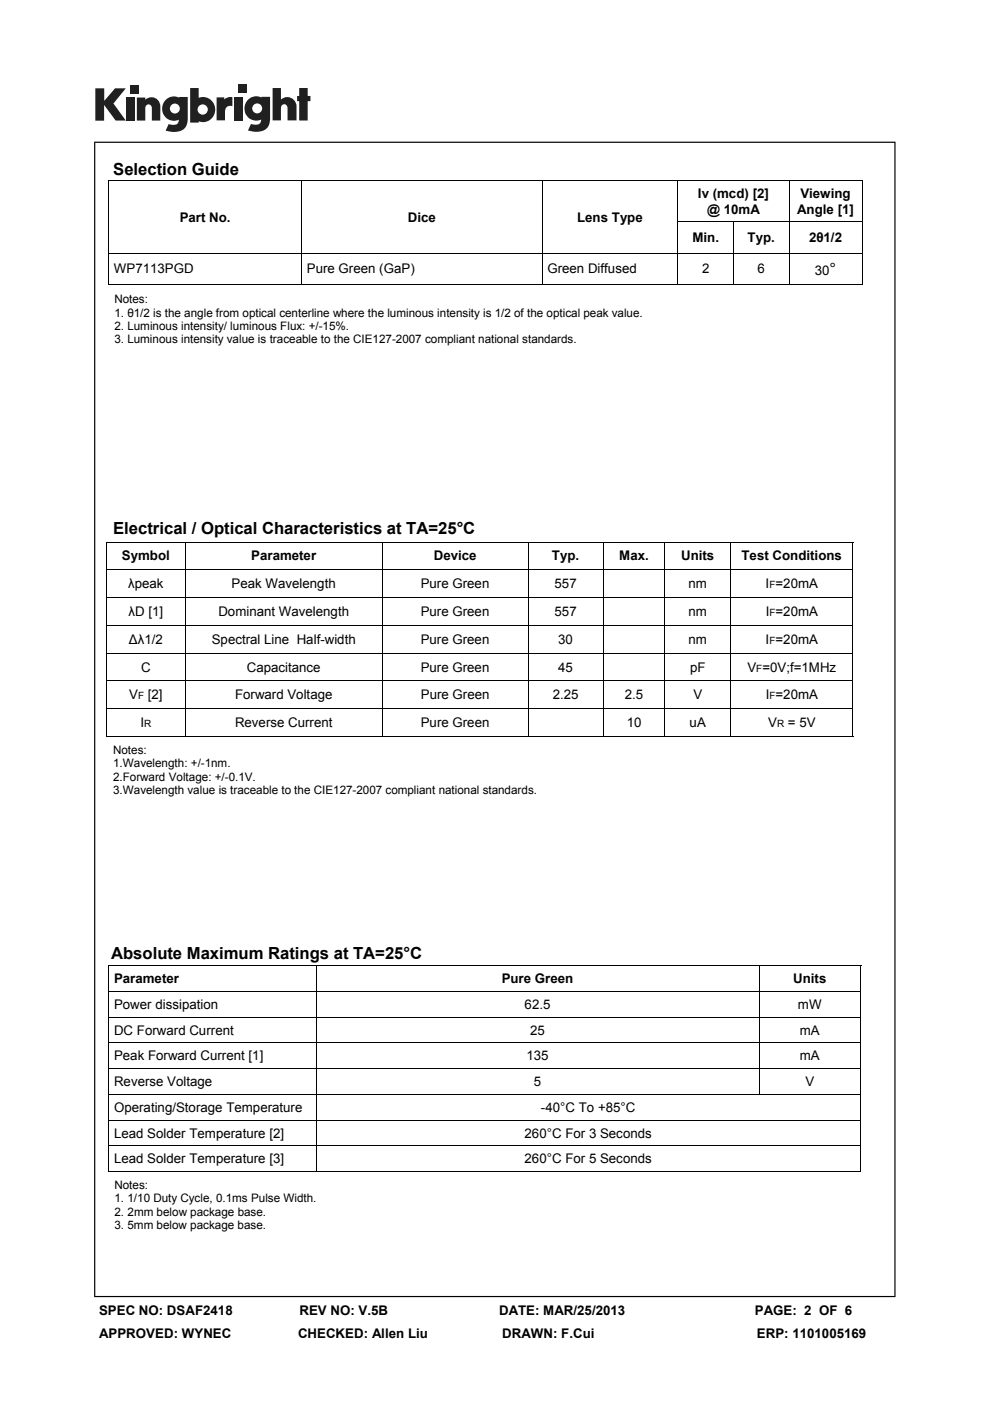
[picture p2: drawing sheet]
<svg xmlns="http://www.w3.org/2000/svg" width="210mm" height="297mm" viewBox="0 0 210 297" stroke-linecap="round" stroke-linejoin="round" font-family="sans-serif">
<defs><g id="words">
<g font-size="3.5">
<text x="24" y="37.1">Selection Guide</text>
<text x="176" y="58.2">°</text>
<text x="24" y="113.3">Electrical / Optical Characteristics at TA=25°C</text>
<text x="23.6" y="203.3">Absolute Maximum Ratings at TA=25°C</text>
</g>
<g font-size="2.8">
<text x="38.1" y="47">Part No.</text>
<text x="86.5" y="47">Dice</text>
<text x="122.4" y="47">Lens Type</text>
<text x="148" y="42.1">Iv (mcd) [2]</text>
<text x="150" y="45.3">@ 10mA</text>
<text x="169.1" y="45.3">Angle [1]</text>
<text x="169.8" y="42.1">Viewing</text>
<text x="146.9" y="51.4">Min.</text>
<text x="158.6" y="51.4">Typ.</text>
<text x="171.6" y="51.4">2θ1/2</text>
<text x="24.2" y="57.9">WP7113PGD</text>
<text x="65.1" y="57.9">Pure Green (GaP)</text>
<text x="116.1" y="57.9">Green Diffused</text>
<text x="148.9" y="57.9">2</text>
<text x="160.7" y="57.9">6</text>
<text x="172.8" y="58.2">30</text>
<text x="25.8" y="118.8">Symbol</text>
<text x="53.3" y="118.8">Parameter</text>
<text x="92" y="118.8">Device</text>
<text x="117.1" y="118.8">Typ.</text>
<text x="131.4" y="118.8">Max.</text>
<text x="144.5" y="118.8">Units</text>
<text x="157.3" y="118.8">Test Conditions</text>
<text x="27.2" y="124.7">λpeak</text>
<text x="49.1" y="124.7">Peak Wavelength</text>
<text x="89.2" y="124.7">Pure Green</text>
<text x="117.6" y="124.7">557</text>
<text x="146" y="124.7">nm</text>
<text x="162.4" y="124.7">I =20mA</text>
<text x="27.3" y="130.6">λD [1]</text>
<text x="46.3" y="130.6">Dominant Wavelength</text>
<text x="89.2" y="130.6">Pure Green</text>
<text x="117.6" y="130.6">557</text>
<text x="146" y="130.6">nm</text>
<text x="162.4" y="130.6">I =20mA</text>
<text x="27.3" y="136.5">Δλ1/2</text>
<text x="44.9" y="136.5">Spectral Line Half-width</text>
<text x="89.2" y="136.5">Pure Green</text>
<text x="118.4" y="136.5">30</text>
<text x="146" y="136.5">nm</text>
<text x="162.4" y="136.5">I =20mA</text>
<text x="29.9" y="142.4">C</text>
<text x="52.3" y="142.4">Capacitance</text>
<text x="89.2" y="142.4">Pure Green</text>
<text x="118.4" y="142.4">45</text>
<text x="146.4" y="142.4">pF</text>
<text x="158.5" y="142.4">V =0V;f=1MHz</text>
<text x="27.4" y="148.3">V</text>
<text x="31.3" y="148.3">[2]</text>
<text x="49.9" y="148.3">Forward Voltage</text>
<text x="89.3" y="148.3">Pure Green</text>
<text x="117.2" y="148.3">2.25</text>
<text x="132.5" y="148.3">2.5</text>
<text x="147.1" y="148.3">V</text>
<text x="162.4" y="148.3">I =20mA</text>
<text x="29.8" y="154.1">I</text>
<text x="49.8" y="154.1">Reverse Current</text>
<text x="89.3" y="154.1">Pure Green</text>
<text x="132.9" y="154.1">10</text>
<text x="146.3" y="154.1">uA</text>
<text x="162.9" y="154.1">V</text>
<text x="167.1" y="154.1">= 5V</text>
<text x="24.2" y="208.4">Parameter</text>
<text x="106.4" y="208.4">Pure Green</text>
<text x="168.3" y="208.4">Units</text>
<text x="24.2" y="213.9">Power dissipation</text>
<text x="111.3" y="213.9">62.5</text>
<text x="169.2" y="213.9">mW</text>
<text x="24.2" y="219.4">DC Forward Current</text>
<text x="112.4" y="219.4">25</text>
<text x="169.7" y="219.4">mA</text>
<text x="24.2" y="224.8">Peak Forward Current [1]</text>
<text x="111.7" y="224.8">135</text>
<text x="169.7" y="224.8">mA</text>
<text x="24.2" y="230.3">Reverse Voltage</text>
<text x="113.2" y="230.3">5</text>
<text x="170.8" y="230.3">V</text>
<text x="24.2" y="235.7">Operating/Storage Temperature</text>
<text x="114.7" y="235.7">-40°C To +85°C</text>
<text x="24.2" y="241.2">Lead Solder Temperature [2]</text>
<text x="111.3" y="241.2">260°C For 3 Seconds</text>
<text x="24.2" y="246.6">Lead Solder Temperature [3]</text>
<text x="111.3" y="246.6">260°C For 5 Seconds</text>
<text x="21" y="278.7">SPEC NO: DSAF2418</text>
<text x="63.5" y="278.7">REV NO: V.5B</text>
<text x="105.9" y="278.7">DATE: MAR/25/2013</text>
<text x="160.1" y="278.7">PAGE: 2 OF 6</text>
<text x="21" y="283.6">APPROVED: WYNEC</text>
<text x="63.2" y="283.6">CHECKED: Allen Liu</text>
<text x="106.5" y="283.6">DRAWN: F.Cui</text>
<text x="160.5" y="283.6">ERP: 1101005169</text>
</g>
<g font-size="2.5">
<text x="24.3" y="64.3">Notes:</text>
<text x="24.3" y="67.1">1. θ1/2 is the angle from optical centerline where the luminous intensity is 1/2 of the optical peak value.</text>
<text x="24.3" y="70">2. Luminous intensity/ luminous Flux: +/-15%.</text>
<text x="24.3" y="72.8">3. Luminous intensity value is traceable to the CIE127-2007 compliant national standards.</text>
<text x="24" y="159.9">Notes:</text>
<text x="24" y="162.7">1.Wavelength: +/-1nm.</text>
<text x="24" y="165.5">2.Forward Voltage: +/-0.1V.</text>
<text x="24" y="168.4">3.Wavelength value is traceable to the CIE127-2007 compliant national standards.</text>
<text x="24.3" y="252.1">Notes:</text>
<text x="24.3" y="255">1. 1/10 Duty Cycle, 0.1ms Pulse Width.</text>
<text x="24.3" y="257.8">2. 2mm below package base.</text>
<text x="24.3" y="260.6">3. 5mm below package base.</text>
</g>
<g font-size="2.1">
<text x="163.2" y="124.7">F</text>
<text x="163.2" y="130.6">F</text>
<text x="163.2" y="136.5">F</text>
<text x="160.4" y="142.4">F</text>
<text x="29.3" y="148.3">F</text>
<text x="163.2" y="148.3">F</text>
<text x="30.6" y="154.1">R</text>
<text x="164.8" y="154.1">R</text>
</g>
</g></defs>
<g fill="#231f20">
<path d="M20.2 18.7h1.9v2.7l2.3-2.7h2.3l-2.6 3.2 2.6 3.7h-2.2l-2.4-3.3v3.3h-1.9z"/>
<path d="M26.7 20.7h1.8v4.9h-1.8z"/>
<path d="M49.6 20.7h1.8v4.9h-1.8z"/>
<path d="M27.6 18h1.8v1.8h-1.8z"/>
<path d="M50.6 17.9h1.8v1.8h-1.8z"/>
<path d="M29 20.7h1.8v.4a1.9 1.9 0 0 1 2.2-.3 1.9 1.9 0 0 1 1 2v2.8h-1.8v-2.7a.7 .7 0 0 0-.7-.8 .7 .7 0 0 0-.7 .8v2.7h-1.8z"/>
<path d="M45.9 20.6h1.7v.5a2.02 2.02 0 0 1 1.7-.5v1.9h-.2a1.12 1.12 0 0 0-1.4 1.3v1.7h-1.8z"/>
<path d="M57.8 18.7h1.8v2.4a1.98 1.98 0 0 1 2.2-.3 1.98 1.98 0 0 1 1.1 2v2.7h-1.9v-2.6a.7 .7 0 0 0-.7-.8 .7 .7 0 0 0-.7 .8v2.6h-1.8z"/>
<path d="M63.5 18.7h1.8v1.6h.5v1.1h-.5v4.1h-1.8v-4.1h-.5v-1.1h.5z"/>
<path d="M40.3 18.7v7.3h1.8v-.3a2.63 2.63 0 0 0 3.5-2.5 2.63 2.63 0 0 0-3.5-2.5v-2zM41.9 23.2a1.1 1.1 0 0 1 2.2 0 1.1 1.1 0 0 1-2.2 0z"/>
<path d="M35.3 21a2.56 2.56 0 0 0-.6 3.3 2.56 2.56 0 0 0 3.2 1.1 1.09 1.09 0 0 1-1.5 1.1l-.6-.2-.7 1.4a5.3 5.3 0 0 0 3.8-.2 2.69 2.69 0 0 0 .9-2.4v-4.5h-1.8v.1l-.8-.2a2.44 2.44 0 0 0-1.9 .5zM36 23a1.06 1.06 0 0 1 2.1 0 1.06 1.06 0 0 1-2.1 0z"/>
<path d="M52.8 21a2.56 2.56 0 0 0-.6 3.3 2.56 2.56 0 0 0 3.2 1 1.09 1.09 0 0 1-1.5 1.1l-.7-.1-.6 1.4a5.3 5.3 0 0 0 3.7-.3 2.69 2.69 0 0 0 1-2.3v-4.6h-1.8v.2l-.9-.3a2.44 2.44 0 0 0-1.8 .6zM53.5 23a1.06 1.06 0 0 1 2.1 0 1.06 1.06 0 0 1-2.1 0z"/>
</g>
<path d="M20 30v245h169.9v-245zM20.2 30.3h169.5v244.5h-169.5z" fill="#000"/>
<g fill="none" stroke="#000" stroke-width=".21">
<path d="M23 38.4h160M23.1 38.3v21.9M64 38.4v15.2M115 38.4v15.2M143.8 38.4v8.6M167.4 38.4v8.6M182.9 38.3v21.9M23.2 53.7h159.6M64 53.7v6.5M115 53.7v6.5M143.7 47.1h39.1M143.8 47.1v6.5"/>
<path d="M143.8 53.7v6.5M155.7 47.1v6.5M155.7 53.7v6.5M167.4 47.1v6.5M167.4 53.7v6.5M23 60.3h160M22.5 114.9h158.5M22.6 114.9v41.1M39.3 115v5.7M81.1 115v5.7M112 115v5.7M128 115v5.7"/>
<path d="M141 115v5.7M155 115v5.7M180.9 114.9v41.1M22.7 120.8h158.1M22.7 126.7h158.1M22.7 132.6h158.1M22.7 138.5h158.1M39.3 120.8v5.8M39.3 126.7v5.8M39.3 132.7v5.7M39.3 138.6v5.7M81.1 120.8v5.8"/>
<path d="M81.1 126.7v5.8M81.1 132.7v5.7M81.1 138.6v5.7M112 120.8v5.8M112 126.7v5.8M112 132.7v5.7M112 138.6v5.7M128 120.8v5.8M128 126.7v5.8M128 132.7v5.7M128 138.6v5.7M141 120.8v5.8"/>
<path d="M141 126.7v5.8M141 132.7v5.7M141 138.6v5.7M155 120.8v5.8M155 126.7v5.8M155 132.7v5.7M155 138.6v5.7M22.5 156.1h158.5M22.7 144.4h158.1M22.7 150.3h158.1M39.3 144.4v5.8M39.3 150.3v5.7"/>
<path d="M81.1 144.4v5.8M81.1 150.3v5.7M112 144.4v5.8M112 150.3v5.7M128 144.4v5.8M128 150.3v5.7M141 144.4v5.8M141 150.3v5.7M155 144.4v5.8M155 150.3v5.7M23 204.8h159.7M23.1 204.7v43.6"/>
<path d="M23.2 210.2h159.3M23.2 215.7h159.3M67 204.9v5.2M67 210.3v5.3M67 215.8v5.2M161 204.9v5.2M161 210.3v5.3M161 215.8v5.2M182.6 204.7v43.6M23.2 221.1h159.3M23.2 226.6h159.3M23.2 232h159.3"/>
<path d="M23.2 237.5h159.3M67 221.2v5.3M67 226.7v5.2M67 232.1v5.3M67 237.6v5.2M161 221.2v5.3M161 226.7v5.2M23 248.4h159.7M23.2 242.9h159.3M67 243v5.3"/>
</g>
<use href="#words"/>
</svg>
